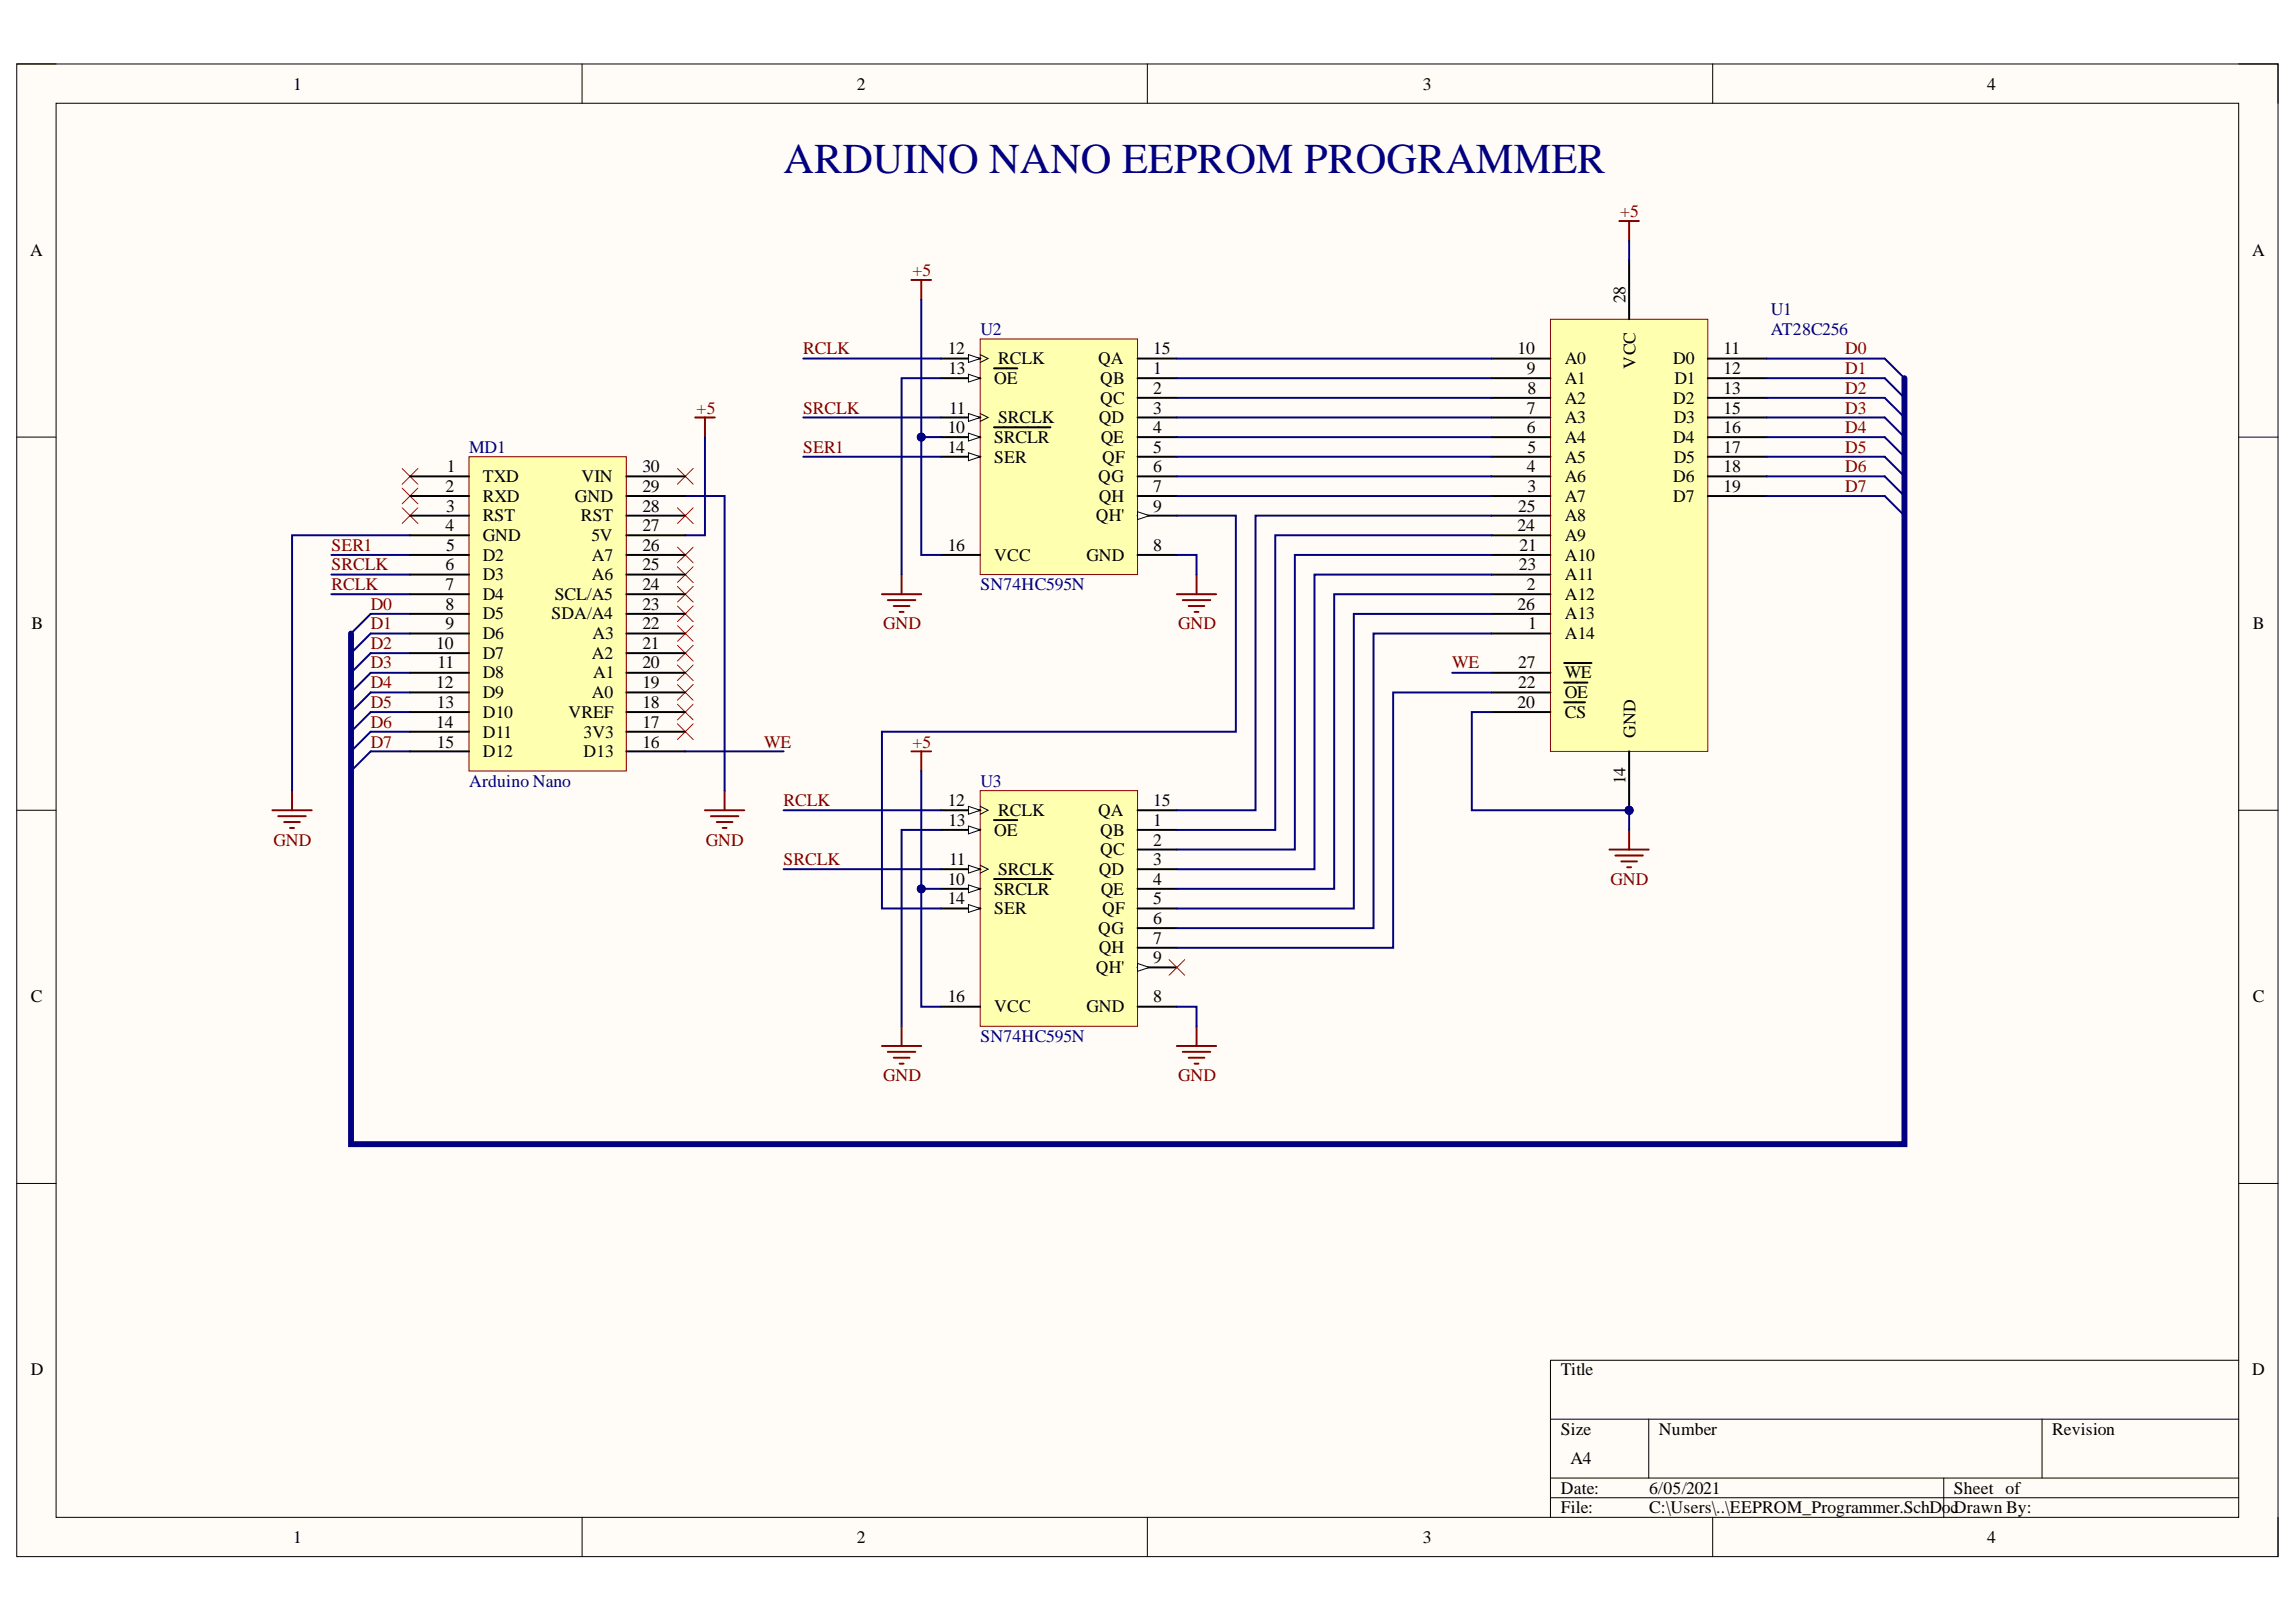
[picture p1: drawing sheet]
<svg xmlns="http://www.w3.org/2000/svg" width="297mm" height="210mm" viewBox="0 0 297 210" stroke-linecap="round" stroke-linejoin="round" font-family="sans-serif">
<defs><g id="words">
<text font-size="5.5" fill="#000080" x="101.4" y="22.3">ARDUINO NANO EEPROM PROGRAMMER</text>
<g font-size="2.3">
<text x="37.9" y="11.6">1</text>
<text x="110.9" y="11.6">2</text>
<text x="184.1" y="11.6">3</text>
<text x="257.1" y="11.6">4</text>
<text x="3.9" y="33.1">A</text>
<text x="291.4" y="33.1">A</text>
<text x="210.3" y="39.2" transform="rotate(-90 210.3 39.2)">28</text>
<text x="122.6" y="45.8">12</text>
<text x="129.1" y="47.1">RCLK</text>
<text x="142.1" y="47.1">QA</text>
<text x="149.2" y="45.8">15</text>
<text x="196.3" y="45.8">10</text>
<text x="202.4" y="47.1">A0</text>
<text x="211.6" y="47.7" transform="rotate(-90 211.6 47.7)">VCC</text>
<text x="216.5" y="47.1">D0</text>
<text x="223" y="45.8">11</text>
<text x="122.7" y="48.4">13</text>
<text x="122.8" y="53.5">11</text>
<text x="128.6" y="49.7">OE</text>
<text x="142.3" y="49.7">QB</text>
<text x="142.3" y="52.3">QC</text>
<text x="149.2" y="48.4">1</text>
<text x="149.2" y="51">2</text>
<text x="149.2" y="53.5">3</text>
<text x="197.5" y="53.5">7</text>
<text x="197.5" y="48.4">9</text>
<text x="197.6" y="51">8</text>
<text x="202.4" y="52.3">A2</text>
<text x="202.4" y="49.7">A1</text>
<text x="216.5" y="52.3">D2</text>
<text x="216.6" y="49.7">D1</text>
<text x="223" y="48.4">12</text>
<text x="223" y="51">13</text>
<text x="223" y="53.5">15</text>
<text x="122.6" y="56.1">10</text>
<text x="122.6" y="58.6">14</text>
<text x="128.6" y="57.3">SRCLR</text>
<text x="128.6" y="59.9">SER</text>
<text x="129.1" y="54.8">SRCLK</text>
<text x="142.2" y="54.8">QD</text>
<text x="142.4" y="57.3">QE</text>
<text x="142.6" y="59.9">QF</text>
<text x="149.2" y="56.1">4</text>
<text x="149.2" y="58.6">5</text>
<text x="197.5" y="56.1">6</text>
<text x="197.6" y="58.6">5</text>
<text x="202.4" y="59.9">A5</text>
<text x="202.4" y="57.3">A4</text>
<text x="202.4" y="54.8">A3</text>
<text x="216.5" y="57.3">D4</text>
<text x="216.6" y="54.8">D3</text>
<text x="216.6" y="59.9">D5</text>
<text x="223" y="56.1">16</text>
<text x="223" y="58.6">17</text>
<text x="57.6" y="63.7">2</text>
<text x="57.8" y="61.1">1</text>
<text x="62.5" y="62.4">TXD</text>
<text x="62.5" y="64.9">RXD</text>
<text x="74.4" y="64.9">GND</text>
<text x="75.2" y="62.4">VIN</text>
<text x="83.1" y="63.7">29</text>
<text x="83.1" y="61.1">30</text>
<text x="142.1" y="62.4">QG</text>
<text x="142.2" y="64.9">QH</text>
<text x="149.2" y="61.1">6</text>
<text x="149.2" y="63.7">7</text>
<text x="197.5" y="61.1">4</text>
<text x="197.6" y="63.7">3</text>
<text x="202.4" y="64.9">A7</text>
<text x="202.4" y="62.4">A6</text>
<text x="216.5" y="62.4">D6</text>
<text x="216.5" y="64.9">D7</text>
<text x="223" y="61.1">18</text>
<text x="223" y="63.7">19</text>
<text x="57.6" y="68.7">4</text>
<text x="57.7" y="66.2">3</text>
<text x="57.7" y="71.3">5</text>
<text x="62.5" y="67.5">RST</text>
<text x="62.5" y="70">GND</text>
<text x="75.1" y="67.5">RST</text>
<text x="76.5" y="70">5V</text>
<text x="83.1" y="71.3">26</text>
<text x="83.1" y="68.7">27</text>
<text x="83.1" y="66.2">28</text>
<text x="122.6" y="71.3">16</text>
<text x="141.8" y="67.5">QH'</text>
<text x="149.2" y="71.3">8</text>
<text x="149.2" y="66.2">9</text>
<text x="196.3" y="68.7">24</text>
<text x="196.4" y="66.2">25</text>
<text x="196.6" y="71.3">21</text>
<text x="202.4" y="70">A9</text>
<text x="202.4" y="67.5">A8</text>
<text x="57.6" y="73.8">6</text>
<text x="57.6" y="76.4">7</text>
<text x="62.5" y="72.6">D2</text>
<text x="62.5" y="75.1">D3</text>
<text x="62.5" y="77.6">D4</text>
<text x="71.8" y="77.6">SCL/A5</text>
<text x="76.6" y="75.1">A6</text>
<text x="76.6" y="72.6">A7</text>
<text x="83.1" y="76.4">24</text>
<text x="83.1" y="73.8">25</text>
<text x="128.6" y="72.6">VCC</text>
<text x="140.6" y="72.6">GND</text>
<text x="196.5" y="73.8">23</text>
<text x="197.5" y="76.4">2</text>
<text x="202.4" y="77.6">A12</text>
<text x="202.4" y="72.6">A10</text>
<text x="202.4" y="75.1">A11</text>
<text x="4.1" y="81.4">B</text>
<text x="56.4" y="84">10</text>
<text x="57.6" y="78.9">8</text>
<text x="57.6" y="81.4">9</text>
<text x="62.5" y="80.2">D5</text>
<text x="62.5" y="82.7">D6</text>
<text x="71.3" y="80.2">SDA/A4</text>
<text x="76.7" y="82.7">A3</text>
<text x="83.1" y="84">21</text>
<text x="83.1" y="81.4">22</text>
<text x="83.1" y="78.9">23</text>
<text x="196.3" y="78.9">26</text>
<text x="197.7" y="81.4">1</text>
<text x="202.4" y="82.7">A14</text>
<text x="202.4" y="80.2">A13</text>
<text x="291.5" y="81.4">B</text>
<text x="56.4" y="89">12</text>
<text x="56.6" y="86.5">11</text>
<text x="62.5" y="85.2">D7</text>
<text x="62.5" y="87.8">D8</text>
<text x="76.6" y="85.2">A2</text>
<text x="76.8" y="87.8">A1</text>
<text x="83.1" y="89">19</text>
<text x="83.1" y="86.5">20</text>
<text x="196.4" y="89">22</text>
<text x="196.4" y="86.5">27</text>
<text x="202.4" y="87.8">WE</text>
<text x="56.4" y="94.2">14</text>
<text x="56.5" y="91.6">13</text>
<text x="62.5" y="90.3">D9</text>
<text x="62.5" y="92.9">D10</text>
<text x="62.5" y="95.5">D11</text>
<text x="73.5" y="92.9">VREF</text>
<text x="75.5" y="95.5">3V3</text>
<text x="76.6" y="90.3">A0</text>
<text x="83.1" y="94.2">17</text>
<text x="83.1" y="91.6">18</text>
<text x="196.3" y="91.6">20</text>
<text x="202.4" y="92.9">CS</text>
<text x="202.4" y="90.3">OE</text>
<text x="211.6" y="95.5" transform="rotate(-90 211.6 95.5)">GND</text>
<text x="56.5" y="96.7">15</text>
<text x="62.5" y="98">D12</text>
<text x="75.5" y="98">D13</text>
<text x="83.1" y="96.7">16</text>
<text x="210.3" y="101.5" transform="rotate(-90 210.3 101.5)">14</text>
<text x="122.6" y="104.3">12</text>
<text x="122.7" y="106.9">13</text>
<text x="129.1" y="105.6">RCLK</text>
<text x="142.1" y="105.6">QA</text>
<text x="149.2" y="106.9">1</text>
<text x="149.2" y="104.3">15</text>
<text x="122.8" y="112">11</text>
<text x="128.6" y="108.2">OE</text>
<text x="129.1" y="113.2">SRCLK</text>
<text x="142.2" y="113.2">QD</text>
<text x="142.3" y="108.2">QB</text>
<text x="142.3" y="110.7">QC</text>
<text x="149.2" y="109.4">2</text>
<text x="149.2" y="112">3</text>
<text x="122.6" y="114.5">10</text>
<text x="122.6" y="117">14</text>
<text x="128.6" y="115.8">SRCLR</text>
<text x="128.6" y="118.3">SER</text>
<text x="142.4" y="115.8">QE</text>
<text x="142.6" y="118.3">QF</text>
<text x="149.2" y="114.5">4</text>
<text x="149.2" y="117">5</text>
<text x="149.2" y="119.6">6</text>
<text x="141.8" y="125.9">QH'</text>
<text x="142.1" y="120.8">QG</text>
<text x="142.2" y="123.4">QH</text>
<text x="149.2" y="122.1">7</text>
<text x="149.2" y="124.6">9</text>
<text x="4" y="129.7">C</text>
<text x="122.6" y="129.7">16</text>
<text x="128.6" y="131">VCC</text>
<text x="140.6" y="131">GND</text>
<text x="149.2" y="129.7">8</text>
<text x="291.5" y="129.7">C</text>
<text x="4" y="178">D</text>
<text x="201.9" y="178">Title</text>
<text x="291.4" y="178">D</text>
<text x="201.9" y="185.7">Size</text>
<text x="214.6" y="185.7">Number</text>
<text x="265.5" y="185.7">Revision</text>
<text x="203.2" y="189.5">A4</text>
<text x="201.9" y="193.3">Date:</text>
<text x="201.9" y="195.8">File:</text>
<text x="213.3" y="193.3">6/05/2021</text>
<text x="213.3" y="195.8">C:\Users\..\EEPROM_Programmer.SchDocDrawn By:</text>
<text x="252.8" y="193.3">Sheet of</text>
<text x="37.9" y="199.6">1</text>
<text x="110.9" y="199.6">2</text>
<text x="184.1" y="199.6">3</text>
<text x="257.1" y="199.6">4</text>
</g>
<g font-size="2.3" fill="#800000">
<text x="209.6" y="28.1">+5</text>
<text x="118.1" y="35.7">+5</text>
<text x="103.9" y="45.8">RCLK</text>
<text x="238.7" y="45.8">D0</text>
<text x="90.1" y="53.5">+5</text>
<text x="103.9" y="53.5">SRCLK</text>
<text x="238.7" y="48.4">D1</text>
<text x="238.7" y="51">D2</text>
<text x="238.7" y="53.5">D3</text>
<text x="103.9" y="58.6">SER1</text>
<text x="238.7" y="56.1">D4</text>
<text x="238.7" y="58.6">D5</text>
<text x="238.7" y="61.1">D6</text>
<text x="238.7" y="63.7">D7</text>
<text x="42.9" y="71.3">SER1</text>
<text x="42.9" y="76.4">RCLK</text>
<text x="42.9" y="73.8">SRCLK</text>
<text x="48" y="84">D2</text>
<text x="48" y="81.4">D1</text>
<text x="48" y="78.9">D0</text>
<text x="114.2" y="81.4">GND</text>
<text x="152.4" y="81.4">GND</text>
<text x="48" y="89">D4</text>
<text x="48" y="86.5">D3</text>
<text x="187.9" y="86.5">WE</text>
<text x="48" y="94.2">D6</text>
<text x="48" y="91.6">D5</text>
<text x="48" y="96.7">D7</text>
<text x="98.8" y="96.7">WE</text>
<text x="118.1" y="96.7">+5</text>
<text x="101.4" y="104.3">RCLK</text>
<text x="35.4" y="109.4">GND</text>
<text x="91.3" y="109.4">GND</text>
<text x="101.4" y="112">SRCLK</text>
<text x="208.4" y="114.5">GND</text>
<text x="114.2" y="139.9">GND</text>
<text x="152.4" y="139.9">GND</text>
</g>
<g font-size="2.3" fill="#000080">
<text x="229.1" y="40.8">U1</text>
<text x="126.9" y="43.3">U2</text>
<text x="229.1" y="43.3">AT28C256</text>
<text x="60.7" y="58.6">MD1</text>
<text x="126.9" y="76.4">SN74HC595N</text>
<text x="60.7" y="101.8">Arduino Nano</text>
<text x="126.9" y="101.8">U3</text>
<text x="126.9" y="134.8">SN74HC595N</text>
</g>
</g></defs>
<path d="M2.2 8.3h292.5v193.1h-292.5z" fill-rule="evenodd" fill="#fffcf8"/>
<path d="M2.2 8.3h292.5v193.1h-292.5z" fill="none" stroke="#000" stroke-width=".13"/>
<path d="M7.3 13.4h282.3v183h-282.3z" fill-rule="evenodd" fill="#fffcf8"/>
<g fill="none" stroke="#000" stroke-width=".13">
<path d="M2.2 8.3h5.1M7.3 13.4h282.3v183h-282.3zM75.3 8.3v5.1M148.4 8.3v5.1M221.6 8.3v5.1M289.6 8.3h5.1v5.1M2.2 56.6h5.1M289.6 56.6h5.1M2.2 104.9h5.1M289.6 104.9h5.1M2.2 153.1h5.1M289.6 153.1h5.1"/>
<path d="M289.6 176h-89v20.4M75.3 196.4v5M148.4 196.4v5M200.6 183.7h89M200.6 191.3h89M200.6 193.8h89M213.3 183.7v7.6M221.6 196.4v5M251.5 191.3v5.1M264.2 183.7v7.6M294.7 196.4v5"/>
</g>
<circle cx="210.8" cy="104.9" r=".51" fill="#000080"/>
<circle cx="210.8" cy="104.9" r=".51" fill="none" stroke="#000080" stroke-width=".13"/>
<path d="M200.6 41.3h20.3v55.9h-20.3z" fill-rule="evenodd" fill="#ffffb0"/>
<path d="M200.6 41.3h20.3v55.9h-20.3z" fill="none" stroke="#800000" stroke-width=".13"/>
<g fill="none" stroke="#000" stroke-width=".25">
<path d="M193 59.1h7.6M193 56.6h7.6M193 54h7.6M193 51.5h7.6M193 48.9h7.6M193 46.4h7.6M220.9 51.5h7.7M220.9 48.9h7.7M220.9 46.4h7.7M193 76.9h7.6M193 64.2h7.6M193 61.6h7.6"/>
<path d="M193 82h7.6M210.8 97.2v7.7"/>
</g>
<circle cx="210.8" cy="104.9" r=".51" fill="#000080"/>
<circle cx="210.8" cy="104.9" r=".51" fill="none" stroke="#000080" stroke-width=".13"/>
<g fill="none" stroke="#000" stroke-width=".25">
<path d="M210.8 33.7v7.6M220.9 54h7.7M220.9 56.6h7.7M220.9 59.1h7.7M193 71.8h7.6M193 74.4h7.6M193 69.3h7.6M193 66.7h7.6M193 79.4h7.6M220.9 61.6h7.7M220.9 64.2h7.7M193 92.2h7.6"/>
<path d="M193 89.6h7.6M193 87.1h7.6M202.4 90.9h2.7M202.4 88.3h3M202.4 85.8h3.5"/>
</g>
<path d="M126.8 43.9h20.4v30.5h-20.4z" fill-rule="evenodd" fill="#ffffb0"/>
<path d="M126.8 43.9h20.4v30.5h-20.4z" fill="none" stroke="#800000" stroke-width=".13"/>
<path d="M121.7 56.6h5.1M147.2 48.9h5.1" fill="none" stroke="#000" stroke-width=".25"/>
<path d="M125.3 56.1l1.5 .5-1.5 .5z" fill="#f8fcff"/>
<path d="M125.3 56.1l1.5 .5-1.5 .5z" fill="none" stroke="#000" stroke-width=".13"/>
<path d="M121.7 54h5.1M128.6 55.3h7.3" fill="none" stroke="#000" stroke-width=".25"/>
<path d="M125.3 53.5l1.5 .5-1.5 .5z" fill="#f8fcff"/>
<path d="M125.3 53.5l1.5 .5-1.5 .5zM126.8 53.5l1 .5-1 .5" fill="none" stroke="#000" stroke-width=".13"/>
<path d="M121.7 46.4h5.1" fill="none" stroke="#000" stroke-width=".25"/>
<path d="M125.3 45.9l1.5 .5-1.5 .5z" fill="#f8fcff"/>
<path d="M125.3 45.9l1.5 .5-1.5 .5zM126.8 45.9l1 .5-1 .5" fill="none" stroke="#000" stroke-width=".13"/>
<path d="M121.7 48.9h5.1" fill="none" stroke="#000" stroke-width=".25"/>
<path d="M125.3 48.4l1.5 .5-1.5 .5z" fill="#f8fcff"/>
<path d="M125.3 48.4l1.5 .5-1.5 .5z" fill="none" stroke="#000" stroke-width=".13"/>
<path d="M121.7 59.1h5.1M128.6 47.7h3" fill="none" stroke="#000" stroke-width=".25"/>
<path d="M125.3 58.6l1.5 .5-1.5 .5z" fill="#f8fcff"/>
<path d="M125.3 58.6l1.5 .5-1.5 .5z" fill="none" stroke="#000" stroke-width=".13"/>
<path d="M147.2 46.4h5.1M147.2 51.5h5.1M147.2 54h5.1M147.2 56.6h5.1M147.2 59.1h5.1M121.7 71.8h5.1M147.2 71.8h5.1M147.2 61.6h5.1M147.2 64.2h5.1M147.2 66.7h5.1" fill="none" stroke="#000" stroke-width=".25"/>
<path d="M147.2 66.2l1.5 .5-1.5 .5z" fill="#f8fcff"/>
<path d="M147.2 66.2l1.5 .5-1.5 .5z" fill="none" stroke="#000" stroke-width=".13"/>
<path d="M126.8 102.3h20.4v30.5h-20.4z" fill-rule="evenodd" fill="#ffffb0"/>
<path d="M126.8 102.3h20.4v30.5h-20.4z" fill="none" stroke="#800000" stroke-width=".13"/>
<path d="M121.7 115h5.1M147.2 107.4h5.1" fill="none" stroke="#000" stroke-width=".25"/>
<path d="M125.3 114.5l1.5 .5-1.5 .5z" fill="#f8fcff"/>
<path d="M125.3 114.5l1.5 .5-1.5 .5z" fill="none" stroke="#000" stroke-width=".13"/>
<path d="M121.7 112.5h5.1M128.6 113.8h7.3" fill="none" stroke="#000" stroke-width=".25"/>
<path d="M125.3 112l1.5 .5-1.5 .5z" fill="#f8fcff"/>
<path d="M125.3 112l1.5 .5-1.5 .5zM126.8 112l1 .5-1 .5" fill="none" stroke="#000" stroke-width=".13"/>
<path d="M121.7 104.9h5.1" fill="none" stroke="#000" stroke-width=".25"/>
<path d="M125.3 104.3l1.5 .6-1.5 .5z" fill="#f8fcff"/>
<path d="M125.3 104.3l1.5 .6-1.5 .5zM126.8 104.3l1 .6-1 .5" fill="none" stroke="#000" stroke-width=".13"/>
<path d="M121.7 107.4h5.1" fill="none" stroke="#000" stroke-width=".25"/>
<path d="M125.3 106.9l1.5 .5-1.5 .5z" fill="#f8fcff"/>
<path d="M125.3 106.9l1.5 .5-1.5 .5z" fill="none" stroke="#000" stroke-width=".13"/>
<path d="M121.7 117.6h5.1M128.6 106.1h3" fill="none" stroke="#000" stroke-width=".25"/>
<path d="M125.3 117.1l1.5 .5-1.5 .5z" fill="#f8fcff"/>
<path d="M125.3 117.1l1.5 .5-1.5 .5z" fill="none" stroke="#000" stroke-width=".13"/>
<path d="M147.2 104.9h5.1M147.2 109.9h5.1M147.2 112.5h5.1M147.2 115h5.1M147.2 117.6h5.1M121.7 130.3h5.1M147.2 130.3h5.1M147.2 120.1h5.1M147.2 122.7h5.1M147.2 125.2h5.1" fill="none" stroke="#000" stroke-width=".25"/>
<path d="M147.2 124.7l1.5 .5-1.5 .5z" fill="#f8fcff"/>
<path d="M147.2 124.7l1.5 .5-1.5 .5z" fill="none" stroke="#000" stroke-width=".13"/>
<g fill="none" stroke="#800000" stroke-width=".25">
<path d="M117.9 36.2h2.6M119.2 36.2v2.6M209.5 28.6h2.5M210.8 28.6v2.6M89.9 54h2.6M91.2 54v2.6M152.3 76.9h5M153 77.7h3.6M153.8 78.4h2M154.5 79.2h.6M154.8 74.4v2.5M117.9 97.2h2.6"/>
<path d="M119.2 97.2v2.6M35.2 104.9h5.1M36 105.6h3.6M36.8 106.4h2M37.5 107.1h.5M37.8 102.3v2.6M91.2 104.9h5.1M92 105.6h3.5M92.7 106.4h2.1M93.5 107.1h.5M93.7 102.3v2.6M208.2 109.9h5.1"/>
<path d="M209 110.7h3.5M209.7 111.5h2.1M210.5 112.2h.5M210.8 107.4v2.5M152.3 135.4h5M153 136.1h3.6M153.8 136.9h2M154.5 137.6h.6M154.8 132.8v2.6"/>
</g>
<g fill="none" stroke="#f00" stroke-width=".13">
<path d="M52 60.6l2.1 2.1M52 63.2l2.1 2M52 65.7l2.1 2M54.1 60.6l-2.1 2.1M54.1 63.2l-2.1 2M54.1 65.7l-2.1 2M87.6 78.4l2.1 2.1M87.6 75.9l2.1 2M87.6 73.3l2.1 2.1M87.6 70.8l2.1 2M87.6 65.7l2.1 2M87.6 60.6l2.1 2.1"/>
<path d="M89.7 78.4l-2.1 2.1M89.7 75.9l-2.1 2M89.7 73.3l-2.1 2.1M89.7 70.8l-2.1 2M89.7 65.7l-2.1 2M89.7 60.6l-2.1 2.1M87.6 93.7l2.1 2M87.6 91.1l2.1 2.1M87.6 88.6l2.1 2M87.6 86.1l2.1 2M87.6 83.5l2.1 2M87.6 81l2.1 2"/>
<path d="M89.7 93.7l-2.1 2M89.7 91.1l-2.1 2.1M89.7 88.6l-2.1 2M89.7 86.1l-2.1 2M89.7 83.5l-2.1 2M89.7 81l-2.1 2M151.2 124.2l2.1 2M153.3 124.2l-2.1 2"/>
</g>
<g fill="none" stroke="#000080" stroke-width=".25">
<path d="M210.8 31.2v2.5M91.2 56.6v12.7h-2.5M119.2 56.6h2.5M152.3 46.4h40.7M152.3 48.9h40.7M152.3 51.5h40.7M152.3 54h40.7M152.3 56.6h40.7M152.3 59.1h40.7M42.9 76.9h10.1M42.9 74.4h10.1M42.9 71.8h10.1"/>
<path d="M53 69.3h-15.2v33M53 79.4h-5l-2.6 2.6M88.7 64.2h5v38.1M152.3 71.8h2.5v2.6M152.3 66.7h7.6v28h-45.8v22.9h7.6M152.3 61.6h40.7M152.3 64.2h40.7M53 82h-5l-2.6 2.5M53 84.5h-5l-2.6 2.6M53 87.1h-5l-2.6 2.5M53 89.6h-5l-2.6 2.6M53 92.2h-5l-2.6 2.5"/>
<path d="M53 94.7h-5l-2.6 2.5M53 97.2h-5l-2.6 2.6M88.7 97.2h12.7M152.3 130.3h2.5v2.5"/>
</g>
<circle cx="119.2" cy="56.6" r=".51" fill="#000080"/>
<circle cx="119.2" cy="56.6" r=".51" fill="none" stroke="#000080" stroke-width=".13"/>
<path d="M193 69.3h-28v38.1h-12.7M193 66.7h-30.6v38.2h-10.1M193 71.8h-25.5v38.1h-15.2M193 74.4h-22.9v38.1h-17.8M193 76.9h-20.4v38.1h-20.3M193 79.4h-17.9v38.2h-22.8M193 82h-15.3v38.1h-25.4M193 89.6h-12.8v33.1h-27.9M101.4 104.9h20.3M101.4 112.5h20.3M119.2 115h2.5" fill="none" stroke="#000080" stroke-width=".25"/>
<circle cx="119.2" cy="115" r=".51" fill="#000080"/>
<circle cx="119.2" cy="115" r=".51" fill="none" stroke="#000080" stroke-width=".13"/>
<path d="M114.1 76.9h5.1M114.9 77.7h3.5M115.6 78.4h2.1M116.4 79.2h.5M116.6 74.4v2.5M114.1 135.4h5.1M114.9 136.1h3.5M115.6 136.9h2.1M116.4 137.6h.5M116.6 132.8v2.6" fill="none" stroke="#800000" stroke-width=".25"/>
<g fill="none" stroke="#000080" stroke-width=".25">
<path d="M103.9 46.4h17.8M103.9 59.1h17.8M103.9 54h17.8M121.7 48.9h-5.1v25.5M228.6 46.4h15.2l2.6 2.5M228.6 59.1h15.2l2.6 2.5M228.6 48.9h15.2l2.6 2.6M228.6 51.5h15.2l2.6 2.5M228.6 54h15.2l2.6 2.6M228.6 56.6h15.2l2.6 2.5M228.6 61.6h15.2l2.6 2.6M228.6 64.2h15.2l2.6 2.5"/>
<path d="M187.9 87.1h5.1M193 92.2h-2.6v12.7h20.4v2.5M121.7 107.4h-5.1v25.4"/>
</g>
<path d="M246.4 48.9v99.2h-201v-66.1" fill="none" stroke="#000080" stroke-width=".76"/>
<circle cx="210.8" cy="104.9" r=".51" fill="#000080"/>
<circle cx="210.8" cy="104.9" r=".51" fill="none" stroke="#000080" stroke-width=".13"/>
<path d="M119.2 99.8v30.5h2.5" fill="none" stroke="#000080" stroke-width=".25"/>
<circle cx="119.2" cy="115" r=".51" fill="#000080"/>
<circle cx="119.2" cy="115" r=".51" fill="none" stroke="#000080" stroke-width=".13"/>
<path d="M119.2 38.8v33h2.5" fill="none" stroke="#000080" stroke-width=".25"/>
<circle cx="119.2" cy="56.6" r=".51" fill="#000080"/>
<circle cx="119.2" cy="56.6" r=".51" fill="none" stroke="#000080" stroke-width=".13"/>
<path d="M60.7 59.1h20.3v40.7h-20.3z" fill-rule="evenodd" fill="#ffffb0"/>
<path d="M60.7 59.1h20.3v40.7h-20.3z" fill="none" stroke="#800000" stroke-width=".13"/>
<g fill="none" stroke="#000" stroke-width=".25">
<path d="M53 61.6h7.7M53 64.2h7.7M53 66.7h7.7M53 69.3h7.7M53 71.8h7.7M53 74.4h7.7M53 76.9h7.7M53 79.4h7.7M81 61.6h7.7M81 64.2h7.7M81 66.7h7.7M81 69.3h7.7"/>
<path d="M81 71.8h7.7M81 74.4h7.7M81 76.9h7.7M81 79.4h7.7M53 82h7.7M53 84.5h7.7M53 87.1h7.7M53 89.6h7.7M53 92.2h7.7M53 94.7h7.7M53 97.2h7.7M81 82h7.7"/>
<path d="M81 84.5h7.7M81 87.1h7.7M81 89.6h7.7M81 92.2h7.7M81 94.7h7.7M81 97.2h7.7"/>
</g>
<use href="#words"/>
</svg>
